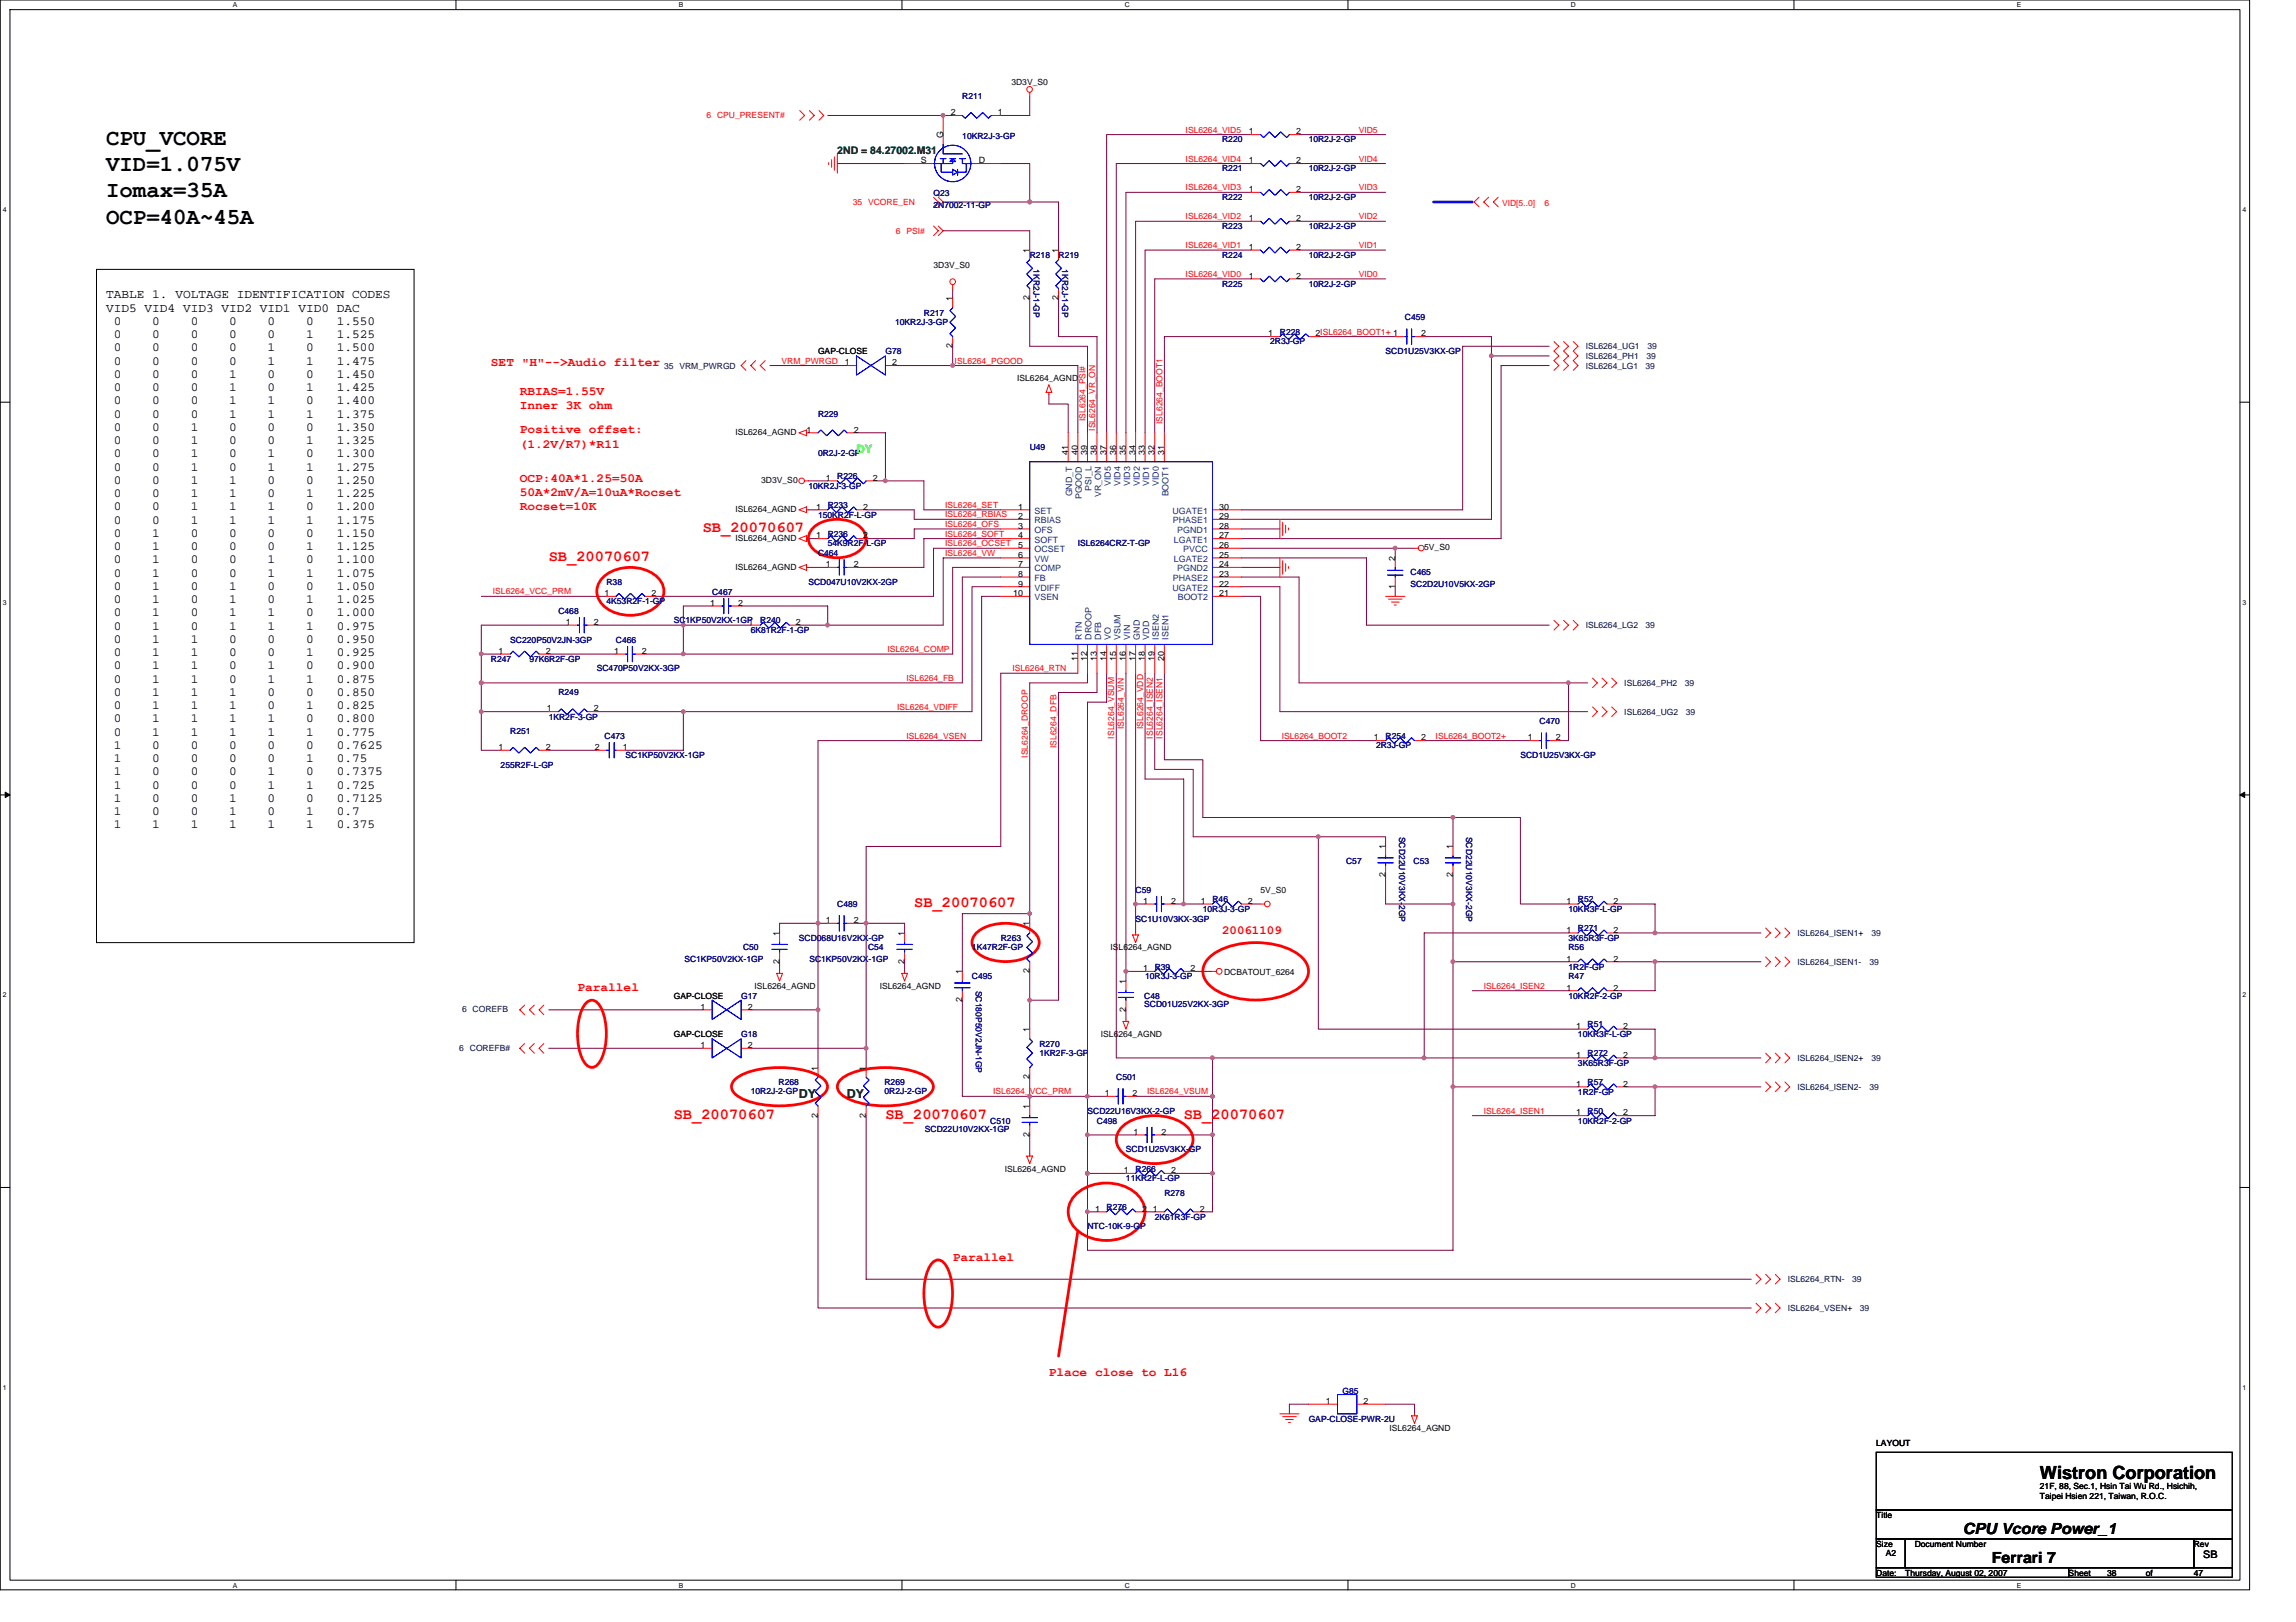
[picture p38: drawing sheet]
<svg xmlns="http://www.w3.org/2000/svg" width="297mm" height="210mm" viewBox="0 0 297 210" stroke-linecap="round" stroke-linejoin="round" font-family="sans-serif">
<defs><g id="words">
<g font-size="3">
<text x="13.7" y="18.7">CPU_VCORE</text>
<text x="13.7" y="22.1">VID=1.075V</text>
<text x="13.7" y="25.5">Iomax=35A</text>
<text x="13.7" y="28.9">OCP=40A~45A</text>
</g>
<text font-size="2.3" x="263.9" y="191.4">Wistron Corporation</text>
<g font-size="2" fill="#f00">
<text x="90.9" y="68.9">SB_20070607</text>
<text x="71" y="72.6">SB_20070607</text>
<text x="118.3" y="117.4">SB_20070607</text>
<text x="87.2" y="144.8">SB_20070607</text>
<text x="114.6" y="144.8">SB_20070607</text>
<text x="153.1" y="144.8">SB_20070607</text>
</g>
<g font-size="2">
<text x="253.9" y="198.5">CPU Vcore Power_1</text>
<text x="257.7" y="202.2">Ferrari 7</text>
</g>
<g font-size="1.6">
<text x="13.7" y="38.6">TABLE 1. VOLTAGE IDENTIFICATION CODES</text>
<text x="13.7" y="40.3">VID5 VID4 VID3 VID2 VID1 VID0 DAC</text>
<text x="14.7" y="42">0</text>
<text x="14.7" y="43.8">0</text>
<text x="14.7" y="45.5">0</text>
<text x="14.7" y="47.2">0</text>
<text x="19.7" y="42">0</text>
<text x="19.7" y="43.8">0</text>
<text x="19.7" y="45.5">0</text>
<text x="19.7" y="47.2">0</text>
<text x="24.7" y="42">0</text>
<text x="24.7" y="43.8">0</text>
<text x="24.7" y="45.5">0</text>
<text x="24.7" y="47.2">0</text>
<text x="29.6" y="42">0</text>
<text x="29.6" y="43.8">0</text>
<text x="29.6" y="45.5">0</text>
<text x="29.6" y="47.2">0</text>
<text x="34.6" y="42">0</text>
<text x="34.6" y="43.8">0</text>
<text x="34.6" y="45.5">1</text>
<text x="34.6" y="47.2">1</text>
<text x="39.6" y="42">0</text>
<text x="39.6" y="43.8">1</text>
<text x="39.6" y="45.5">0</text>
<text x="39.6" y="47.2">1</text>
<text x="43.6" y="42">1.550</text>
<text x="43.6" y="43.8">1.525</text>
<text x="43.6" y="45.5">1.500</text>
<text x="43.6" y="47.2">1.475</text>
<text x="14.7" y="48.9">0</text>
<text x="14.7" y="50.6">0</text>
<text x="14.7" y="52.3">0</text>
<text x="19.7" y="48.9">0</text>
<text x="19.7" y="50.6">0</text>
<text x="19.7" y="52.3">0</text>
<text x="24.7" y="48.9">0</text>
<text x="24.7" y="50.6">0</text>
<text x="24.7" y="52.3">0</text>
<text x="29.6" y="48.9">1</text>
<text x="29.6" y="50.6">1</text>
<text x="29.6" y="52.3">1</text>
<text x="34.6" y="48.9">0</text>
<text x="34.6" y="50.6">0</text>
<text x="34.6" y="52.3">1</text>
<text x="39.6" y="48.9">0</text>
<text x="39.6" y="50.6">1</text>
<text x="39.6" y="52.3">0</text>
<text x="43.6" y="48.9">1.450</text>
<text x="43.6" y="50.6">1.425</text>
<text x="43.6" y="52.3">1.400</text>
<text x="14.7" y="54">0</text>
<text x="14.7" y="55.8">0</text>
<text x="14.7" y="57.5">0</text>
<text x="14.7" y="59.2">0</text>
<text x="19.7" y="54">0</text>
<text x="19.7" y="55.8">0</text>
<text x="19.7" y="57.5">0</text>
<text x="19.7" y="59.2">0</text>
<text x="24.7" y="54">0</text>
<text x="24.7" y="55.8">1</text>
<text x="24.7" y="57.5">1</text>
<text x="24.7" y="59.2">1</text>
<text x="29.6" y="54">1</text>
<text x="29.6" y="55.8">0</text>
<text x="29.6" y="57.5">0</text>
<text x="29.6" y="59.2">0</text>
<text x="34.6" y="54">1</text>
<text x="34.6" y="55.8">0</text>
<text x="34.6" y="57.5">0</text>
<text x="34.6" y="59.2">1</text>
<text x="39.6" y="54">1</text>
<text x="39.6" y="55.8">0</text>
<text x="39.6" y="57.5">1</text>
<text x="39.6" y="59.2">0</text>
<text x="43.6" y="54">1.375</text>
<text x="43.6" y="55.8">1.350</text>
<text x="43.6" y="57.5">1.325</text>
<text x="43.6" y="59.2">1.300</text>
<text x="14.7" y="60.9">0</text>
<text x="14.7" y="62.6">0</text>
<text x="14.7" y="64.3">0</text>
<text x="19.7" y="60.9">0</text>
<text x="19.7" y="62.6">0</text>
<text x="19.7" y="64.3">0</text>
<text x="24.7" y="60.9">1</text>
<text x="24.7" y="62.6">1</text>
<text x="24.7" y="64.3">1</text>
<text x="29.6" y="60.9">0</text>
<text x="29.6" y="62.6">1</text>
<text x="29.6" y="64.3">1</text>
<text x="34.6" y="60.9">1</text>
<text x="34.6" y="62.6">0</text>
<text x="34.6" y="64.3">0</text>
<text x="39.6" y="60.9">1</text>
<text x="39.6" y="62.6">0</text>
<text x="39.6" y="64.3">1</text>
<text x="43.6" y="60.9">1.275</text>
<text x="43.6" y="62.6">1.250</text>
<text x="43.6" y="64.3">1.225</text>
<text x="14.7" y="66">0</text>
<text x="14.7" y="67.8">0</text>
<text x="14.7" y="69.5">0</text>
<text x="14.7" y="71.2">0</text>
<text x="19.7" y="66">0</text>
<text x="19.7" y="67.8">0</text>
<text x="19.7" y="69.5">1</text>
<text x="19.7" y="71.2">1</text>
<text x="24.7" y="66">1</text>
<text x="24.7" y="67.8">1</text>
<text x="24.7" y="69.5">0</text>
<text x="24.7" y="71.2">0</text>
<text x="29.6" y="66">1</text>
<text x="29.6" y="67.8">1</text>
<text x="29.6" y="69.5">0</text>
<text x="29.6" y="71.2">0</text>
<text x="34.6" y="66">1</text>
<text x="34.6" y="67.8">1</text>
<text x="34.6" y="69.5">0</text>
<text x="34.6" y="71.2">0</text>
<text x="39.6" y="66">0</text>
<text x="39.6" y="67.8">1</text>
<text x="39.6" y="69.5">0</text>
<text x="39.6" y="71.2">1</text>
<text x="43.6" y="66">1.200</text>
<text x="43.6" y="67.8">1.175</text>
<text x="43.6" y="69.5">1.150</text>
<text x="43.6" y="71.2">1.125</text>
<text x="14.7" y="72.9">0</text>
<text x="14.7" y="74.6">0</text>
<text x="14.7" y="76.3">0</text>
<text x="19.7" y="72.9">1</text>
<text x="19.7" y="74.6">1</text>
<text x="19.7" y="76.3">1</text>
<text x="24.7" y="72.9">0</text>
<text x="24.7" y="74.6">0</text>
<text x="24.7" y="76.3">0</text>
<text x="29.6" y="72.9">0</text>
<text x="29.6" y="74.6">0</text>
<text x="29.6" y="76.3">1</text>
<text x="34.6" y="72.9">1</text>
<text x="34.6" y="74.6">1</text>
<text x="34.6" y="76.3">0</text>
<text x="39.6" y="72.9">0</text>
<text x="39.6" y="74.6">1</text>
<text x="39.6" y="76.3">0</text>
<text x="43.6" y="72.9">1.100</text>
<text x="43.6" y="74.6">1.075</text>
<text x="43.6" y="76.3">1.050</text>
<text x="14.7" y="78">0</text>
<text x="14.7" y="79.8">0</text>
<text x="14.7" y="81.5">0</text>
<text x="14.7" y="83.2">0</text>
<text x="19.7" y="78">1</text>
<text x="19.7" y="79.8">1</text>
<text x="19.7" y="81.5">1</text>
<text x="19.7" y="83.2">1</text>
<text x="24.7" y="78">0</text>
<text x="24.7" y="79.8">0</text>
<text x="24.7" y="81.5">0</text>
<text x="24.7" y="83.2">1</text>
<text x="29.6" y="78">1</text>
<text x="29.6" y="79.8">1</text>
<text x="29.6" y="81.5">1</text>
<text x="29.6" y="83.2">0</text>
<text x="34.6" y="78">0</text>
<text x="34.6" y="79.8">1</text>
<text x="34.6" y="81.5">1</text>
<text x="34.6" y="83.2">0</text>
<text x="39.6" y="78">1</text>
<text x="39.6" y="79.8">0</text>
<text x="39.6" y="81.5">1</text>
<text x="39.6" y="83.2">0</text>
<text x="43.6" y="78">1.025</text>
<text x="43.6" y="79.8">1.000</text>
<text x="43.6" y="81.5">0.975</text>
<text x="43.6" y="83.2">0.950</text>
<text x="14.7" y="84.9">0</text>
<text x="14.7" y="86.6">0</text>
<text x="14.7" y="88.3">0</text>
<text x="19.7" y="84.9">1</text>
<text x="19.7" y="86.6">1</text>
<text x="19.7" y="88.3">1</text>
<text x="24.7" y="84.9">1</text>
<text x="24.7" y="86.6">1</text>
<text x="24.7" y="88.3">1</text>
<text x="29.6" y="84.9">0</text>
<text x="29.6" y="86.6">0</text>
<text x="29.6" y="88.3">0</text>
<text x="34.6" y="84.9">0</text>
<text x="34.6" y="86.6">1</text>
<text x="34.6" y="88.3">1</text>
<text x="39.6" y="84.9">1</text>
<text x="39.6" y="86.6">0</text>
<text x="39.6" y="88.3">1</text>
<text x="43.6" y="84.9">0.925</text>
<text x="43.6" y="86.6">0.900</text>
<text x="43.6" y="88.3">0.875</text>
<text x="14.7" y="90">0</text>
<text x="14.7" y="91.8">0</text>
<text x="14.7" y="93.5">0</text>
<text x="14.7" y="95.2">0</text>
<text x="19.7" y="90">1</text>
<text x="19.7" y="91.8">1</text>
<text x="19.7" y="93.5">1</text>
<text x="19.7" y="95.2">1</text>
<text x="24.7" y="90">1</text>
<text x="24.7" y="91.8">1</text>
<text x="24.7" y="93.5">1</text>
<text x="24.7" y="95.2">1</text>
<text x="29.6" y="90">1</text>
<text x="29.6" y="91.8">1</text>
<text x="29.6" y="93.5">1</text>
<text x="29.6" y="95.2">1</text>
<text x="34.6" y="90">0</text>
<text x="34.6" y="91.8">0</text>
<text x="34.6" y="93.5">1</text>
<text x="34.6" y="95.2">1</text>
<text x="39.6" y="90">0</text>
<text x="39.6" y="91.8">1</text>
<text x="39.6" y="93.5">0</text>
<text x="39.6" y="95.2">1</text>
<text x="43.6" y="90">0.850</text>
<text x="43.6" y="91.8">0.825</text>
<text x="43.6" y="93.5">0.800</text>
<text x="43.6" y="95.2">0.775</text>
<text x="14.7" y="96.9">1</text>
<text x="14.7" y="98.6">1</text>
<text x="14.7" y="100.3">1</text>
<text x="19.7" y="96.9">0</text>
<text x="19.7" y="98.6">0</text>
<text x="19.7" y="100.3">0</text>
<text x="24.7" y="96.9">0</text>
<text x="24.7" y="98.6">0</text>
<text x="24.7" y="100.3">0</text>
<text x="29.6" y="96.9">0</text>
<text x="29.6" y="98.6">0</text>
<text x="29.6" y="100.3">0</text>
<text x="34.6" y="96.9">0</text>
<text x="34.6" y="98.6">0</text>
<text x="34.6" y="100.3">1</text>
<text x="39.6" y="96.9">0</text>
<text x="39.6" y="98.6">1</text>
<text x="39.6" y="100.3">0</text>
<text x="43.6" y="96.9">0.7625</text>
<text x="43.6" y="98.6">0.75</text>
<text x="43.6" y="100.3">0.7375</text>
<text x="14.7" y="102">1</text>
<text x="14.7" y="103.8">1</text>
<text x="14.7" y="105.5">1</text>
<text x="14.7" y="107.2">1</text>
<text x="19.7" y="102">0</text>
<text x="19.7" y="103.8">0</text>
<text x="19.7" y="105.5">0</text>
<text x="19.7" y="107.2">1</text>
<text x="24.7" y="102">0</text>
<text x="24.7" y="103.8">0</text>
<text x="24.7" y="105.5">0</text>
<text x="24.7" y="107.2">1</text>
<text x="29.6" y="102">0</text>
<text x="29.6" y="103.8">1</text>
<text x="29.6" y="105.5">1</text>
<text x="29.6" y="107.2">1</text>
<text x="34.6" y="102">1</text>
<text x="34.6" y="103.8">0</text>
<text x="34.6" y="105.5">0</text>
<text x="34.6" y="107.2">1</text>
<text x="39.6" y="102">1</text>
<text x="39.6" y="103.8">0</text>
<text x="39.6" y="105.5">1</text>
<text x="39.6" y="107.2">1</text>
<text x="43.6" y="102">0.725</text>
<text x="43.6" y="103.8">0.7125</text>
<text x="43.6" y="105.5">0.7</text>
<text x="43.6" y="107.2">0.375</text>
</g>
<g font-size="1.6" fill="#f00">
<text x="63.5" y="47.4">SET &quot;H&quot;--&gt;Audio filter</text>
<text x="67.2" y="51.1">RBIAS=1.55V</text>
<text x="67.2" y="52.9">Inner 3K ohm</text>
<text x="67.2" y="56.1">Positive offset:</text>
<text x="67.2" y="57.9">(1.2V/R7)*R11</text>
<text x="67.2" y="62.3">OCP:40A*1.25=50A</text>
<text x="67.2" y="64.1">50A*2mV/A=10uA*Rocset</text>
<text x="67.2" y="66">Rocset=10K</text>
<text x="158.1" y="120.8">20061109</text>
<text x="74.7" y="128.3">Parallel</text>
<text x="123.3" y="163.1">Parallel</text>
<text x="135.7" y="178.1">Place close to L16</text>
</g>
<g font-size="1.6" fill="#008000">
<text x="103.4" y="142.1">DY</text>
<text x="109.6" y="142.1">DY</text>
</g>
<text font-size="1.5" fill="#0f0" x="110.8" y="58.6">DY</text>
<text font-size="1.4" fill="#008000" x="108.3" y="19.9">2ND = 84.27002.M31</text>
<text font-size="1.4" x="285" y="201.6">SB</text>
<g font-size="1.1">
<text x="130.8" y="11">3D3V_S0</text>
<text x="122" y="17.8" transform="rotate(-90 122 17.8)">G</text>
<text x="123" y="14.9">2</text>
<text x="129.1" y="14.9">1</text>
<text x="161.6" y="17.4">1</text>
<text x="167.7" y="17.4">2</text>
<text x="119.1" y="21.1">S</text>
<text x="126.6" y="21.1">D</text>
<text x="161.6" y="21.1">1</text>
<text x="167.7" y="21.1">2</text>
<text x="161.6" y="28.6">1</text>
<text x="161.6" y="24.9">1</text>
<text x="167.7" y="28.6">2</text>
<text x="167.7" y="24.9">2</text>
<text x="120.8" y="34.6">3D3V_S0</text>
<text x="133.2" y="32.7" transform="rotate(-90 133.2 32.7)">1</text>
<text x="136.9" y="32.7" transform="rotate(-90 136.9 32.7)">1</text>
<text x="161.6" y="32.3">1</text>
<text x="167.7" y="32.3">2</text>
<text x="123.2" y="39" transform="rotate(-90 123.2 39)">1</text>
<text x="133.2" y="38.8" transform="rotate(-90 133.2 38.8)">2</text>
<text x="136.9" y="38.8" transform="rotate(-90 136.9 38.8)">2</text>
<text x="161.6" y="36.1">1</text>
<text x="167.7" y="36.1">2</text>
<text x="105.8" y="45.8">GAP-CLOSE</text>
<text x="109.3" y="47.3">1</text>
<text x="115.4" y="47.3">2</text>
<text x="123.2" y="45.1" transform="rotate(-90 123.2 45.1)">2</text>
<text x="164.1" y="43.5">1</text>
<text x="170.2" y="43.5">2ISL6264_BOOT1+ 1</text>
<text x="183.9" y="43.5">2</text>
<text x="131.6" y="49.3">ISL6264_AGND</text>
<text x="95.1" y="56.3">ISL6264_AGND</text>
<text x="104.3" y="56">1</text>
<text x="110.4" y="56">2</text>
<text x="138.2" y="58.9" transform="rotate(-90 138.2 58.9)">41</text>
<text x="139.4" y="58.9" transform="rotate(-90 139.4 58.9)">40</text>
<text x="140.7" y="58.9" transform="rotate(-90 140.7 58.9)">39</text>
<text x="141.9" y="58.9" transform="rotate(-90 141.9 58.9)">38</text>
<text x="143.1" y="58.9" transform="rotate(-90 143.1 58.9)">37</text>
<text x="144.4" y="58.9" transform="rotate(-90 144.4 58.9)">36</text>
<text x="145.6" y="58.9" transform="rotate(-90 145.6 58.9)">35</text>
<text x="146.9" y="58.9" transform="rotate(-90 146.9 58.9)">34</text>
<text x="148.1" y="58.9" transform="rotate(-90 148.1 58.9)">33</text>
<text x="149.4" y="58.9" transform="rotate(-90 149.4 58.9)">32</text>
<text x="150.6" y="58.9" transform="rotate(-90 150.6 58.9)">31</text>
<text x="98.5" y="62.5">3D3V_S0</text>
<text x="105.6" y="66">1</text>
<text x="106.8" y="62.2">1</text>
<text x="111.7" y="66">2</text>
<text x="112.9" y="62.2">2</text>
<text x="131.7" y="66">1</text>
<text x="157.7" y="66">30</text>
<text x="95.1" y="66.2">ISL6264_AGND</text>
<text x="95.1" y="70">ISL6264_AGND</text>
<text x="105.6" y="69.7">1</text>
<text x="111.7" y="69.7">2</text>
<text x="131.7" y="67.2">2</text>
<text x="131.7" y="68.4">3</text>
<text x="131.7" y="69.7">4</text>
<text x="131.7" y="70.9">5</text>
<text x="157.7" y="69.7">27</text>
<text x="157.7" y="68.4">28</text>
<text x="157.7" y="70.9">26</text>
<text x="157.7" y="67.2">29</text>
<text x="184.3" y="71.2">5V_S0</text>
<text x="78.2" y="77.2">1</text>
<text x="84.3" y="77.2">2</text>
<text x="95.1" y="73.7">ISL6264_AGND</text>
<text x="106.8" y="73.4">1</text>
<text x="110.4" y="73.4">2</text>
<text x="131.1" y="77.2">10</text>
<text x="131.7" y="72.2">6</text>
<text x="131.7" y="73.4">7</text>
<text x="131.7" y="74.7">8</text>
<text x="131.7" y="75.9">9</text>
<text x="157.7" y="75.9">22</text>
<text x="157.7" y="72.2">25</text>
<text x="157.7" y="77.2">21</text>
<text x="157.7" y="73.4">24</text>
<text x="157.7" y="74.7">23</text>
<text x="180.5" y="76.2" transform="rotate(-90 180.5 76.2)">1</text>
<text x="180.5" y="72.6" transform="rotate(-90 180.5 72.6)">2</text>
<text x="73.2" y="80.9">1</text>
<text x="76.8" y="80.9">2</text>
<text x="91.9" y="78.4">1</text>
<text x="95.5" y="78.4">2</text>
<text x="96.9" y="80.9">1</text>
<text x="103" y="80.9">2</text>
<text x="64.5" y="84.6">1</text>
<text x="70.6" y="84.6">2</text>
<text x="79.4" y="84.6">1</text>
<text x="83.1" y="84.6">2</text>
<text x="139.4" y="85.5" transform="rotate(-90 139.4 85.5)">11</text>
<text x="140.7" y="85.5" transform="rotate(-90 140.7 85.5)">12</text>
<text x="141.9" y="85.5" transform="rotate(-90 141.9 85.5)">13</text>
<text x="143.1" y="85.5" transform="rotate(-90 143.1 85.5)">14</text>
<text x="144.4" y="85.5" transform="rotate(-90 144.4 85.5)">15</text>
<text x="145.6" y="85.5" transform="rotate(-90 145.6 85.5)">16</text>
<text x="146.9" y="85.5" transform="rotate(-90 146.9 85.5)">17</text>
<text x="148.1" y="85.5" transform="rotate(-90 148.1 85.5)">18</text>
<text x="149.4" y="85.5" transform="rotate(-90 149.4 85.5)">19</text>
<text x="150.6" y="85.5" transform="rotate(-90 150.6 85.5)">20</text>
<text x="70.7" y="92.1">1</text>
<text x="76.8" y="92.1">2</text>
<text x="177.8" y="95.8">1</text>
<text x="183.9" y="95.8">2</text>
<text x="197.7" y="95.8">1</text>
<text x="201.3" y="95.8">2</text>
<text x="64.5" y="97.1">1</text>
<text x="70.6" y="97.1">2</text>
<text x="77" y="97.1">2</text>
<text x="80.6" y="97.1">1</text>
<text x="179.2" y="113.5" transform="rotate(-90 179.2 113.5)">2</text>
<text x="179.2" y="109.9" transform="rotate(-90 179.2 109.9)">1</text>
<text x="188" y="113.5" transform="rotate(-90 188 113.5)">2</text>
<text x="188" y="109.9" transform="rotate(-90 188 109.9)">1</text>
<text x="106.8" y="119.5">1</text>
<text x="110.4" y="119.5">2</text>
<text x="133.2" y="119.9" transform="rotate(-90 133.2 119.9)">1</text>
<text x="147.9" y="117">1</text>
<text x="151.5" y="117">2</text>
<text x="155.4" y="117">1</text>
<text x="161.5" y="117">2</text>
<text x="163.1" y="115.5">5V_S0</text>
<text x="202.6" y="117">1</text>
<text x="208.8" y="117">2</text>
<text x="100.8" y="124.7" transform="rotate(-90 100.8 124.7)">2</text>
<text x="100.8" y="121.1" transform="rotate(-90 100.8 121.1)">1</text>
<text x="117" y="124.7" transform="rotate(-90 117 124.7)">2</text>
<text x="117" y="121.1" transform="rotate(-90 117 121.1)">1</text>
<text x="133.2" y="126" transform="rotate(-90 133.2 126)">2</text>
<text x="143.7" y="123">ISL6264_AGND</text>
<text x="147.9" y="125.7">1</text>
<text x="154" y="125.7">2</text>
<text x="202.6" y="120.7">1</text>
<text x="202.6" y="124.4">1</text>
<text x="208.8" y="120.7">2</text>
<text x="208.8" y="124.4">2</text>
<text x="87.2" y="129.2">GAP-CLOSE</text>
<text x="90.6" y="130.7">1</text>
<text x="96.7" y="130.7">2</text>
<text x="97.6" y="128">ISL6264_AGND</text>
<text x="113.8" y="128">ISL6264_AGND</text>
<text x="124.5" y="129.7" transform="rotate(-90 124.5 129.7)">2</text>
<text x="124.5" y="126.1" transform="rotate(-90 124.5 126.1)">1</text>
<text x="145.6" y="130.9" transform="rotate(-90 145.6 130.9)">2</text>
<text x="145.6" y="127.3" transform="rotate(-90 145.6 127.3)">1</text>
<text x="158.4" y="126.1">DCBATOUT_6264</text>
<text x="202.6" y="128.2">1</text>
<text x="208.8" y="128.2">2</text>
<text x="87.2" y="134.2">GAP-CLOSE</text>
<text x="90.6" y="135.6">1</text>
<text x="96.7" y="135.6">2</text>
<text x="133.2" y="133.6" transform="rotate(-90 133.2 133.6)">1</text>
<text x="142.4" y="134.2">ISL6264_AGND</text>
<text x="203.9" y="133.2">1</text>
<text x="203.9" y="136.9">1</text>
<text x="210" y="133.2">2</text>
<text x="210" y="136.9">2</text>
<text x="105.8" y="138.5" transform="rotate(-90 105.8 138.5)">1</text>
<text x="112" y="138.5" transform="rotate(-90 112 138.5)">1</text>
<text x="133.2" y="143.5" transform="rotate(-90 133.2 143.5)">1</text>
<text x="133.2" y="139.7" transform="rotate(-90 133.2 139.7)">2</text>
<text x="142.9" y="141.9">1</text>
<text x="146.5" y="141.9">2</text>
<text x="203.9" y="140.6">1</text>
<text x="210" y="140.6">2</text>
<text x="105.8" y="144.6" transform="rotate(-90 105.8 144.6)">2</text>
<text x="112" y="144.6" transform="rotate(-90 112 144.6)">2</text>
<text x="133.2" y="147.1" transform="rotate(-90 133.2 147.1)">2</text>
<text x="146.6" y="146.9">1</text>
<text x="150.3" y="146.9">2</text>
<text x="203.9" y="144.4">1</text>
<text x="210" y="144.4">2</text>
<text x="130" y="151.6">ISL6264_AGND</text>
<text x="145.4" y="151.8">1</text>
<text x="151.5" y="151.8">2</text>
<text x="141.7" y="156.8">1</text>
<text x="147.8" y="156.8">2</text>
<text x="149.1" y="156.8">1</text>
<text x="155.2" y="156.8">2</text>
<text x="171.5" y="181.7">1</text>
<text x="176.4" y="181.7">2</text>
<text x="179.8" y="185.2">ISL6264_AGND</text>
<text x="242.7" y="187.1">LAYOUT</text>
<text x="242.7" y="196.4">Title</text>
<text x="263.9" y="192.7">21F, 88, Sec.1, Hsin Tai Wu Rd., Hsichih,</text>
<text x="263.9" y="194">Taipei Hsien 221, Taiwan, R.O.C.</text>
<text x="242.7" y="200.2">Size</text>
<text x="242.7" y="203.9">Date:</text>
<text x="244" y="201.4">A2</text>
<text x="246.5" y="203.9">Thursday, August 02, 2007</text>
<text x="247.7" y="200.2">Document Number</text>
<text x="267.6" y="203.9">Sheet</text>
<text x="272.6" y="203.9">38</text>
<text x="277.6" y="203.9">of</text>
<text x="283.8" y="200.2">Rev</text>
<text x="283.8" y="203.9">47</text>
</g>
<g font-size="1.1" fill="#f00">
<text x="91.4" y="15.2">6 CPU_PRESENT#</text>
<text x="153.4" y="17.2">ISL6264_VID5</text>
<text x="175.8" y="17.2">VID5</text>
<text x="153.4" y="20.9">ISL6264_VID4</text>
<text x="175.8" y="20.9">VID4</text>
<text x="110.3" y="26.5">35 VCORE_EN</text>
<text x="153.4" y="24.6">ISL6264_VID3</text>
<text x="153.4" y="28.4">ISL6264_VID2</text>
<text x="175.8" y="24.6">VID3</text>
<text x="175.8" y="28.4">VID2</text>
<text x="194.3" y="26.6">VID[5..0]</text>
<text x="199.8" y="26.6">6</text>
<text x="115.9" y="30.3">6 PSI#</text>
<text x="153.4" y="32.1">ISL6264_VID1</text>
<text x="153.4" y="35.8">ISL6264_VID0</text>
<text x="175.8" y="32.1">VID1</text>
<text x="175.8" y="35.8">VID0</text>
<text x="101.1" y="47.1">VRM_PWRGD</text>
<text x="123.5" y="47.1">ISL6264_PGOOD</text>
<text x="140.4" y="54.5" transform="rotate(-90 140.4 54.5)">ISL6264_PSI#</text>
<text x="141.7" y="55.8" transform="rotate(-90 141.7 55.8)">ISL6264_VR_ON</text>
<text x="150.4" y="54.9" transform="rotate(-90 150.4 54.9)">ISL6264_BOOT1</text>
<text x="122.3" y="65.7">ISL6264_SET</text>
<text x="122.3" y="70.7">ISL6264_OCSET</text>
<text x="122.3" y="71.9">ISL6264_VW</text>
<text x="122.3" y="67">ISL6264_RBIAS</text>
<text x="122.3" y="68.2">ISL6264_OFS</text>
<text x="122.3" y="69.4">ISL6264_SOFT</text>
<text x="63.8" y="76.9">ISL6264_VCC_PRM</text>
<text x="114.8" y="84.4">ISL6264_COMP</text>
<text x="117.3" y="88.1">ISL6264_FB</text>
<text x="131" y="86.9">ISL6264_RTN</text>
<text x="116.1" y="91.8">ISL6264_VDIFF</text>
<text x="117.3" y="95.6">ISL6264_VSEN</text>
<text x="144.2" y="95.6" transform="rotate(-90 144.2 95.6)">ISL6264_VSUM</text>
<text x="145.4" y="94.3" transform="rotate(-90 145.4 94.3)">ISL6264_VIN</text>
<text x="147.9" y="94.3" transform="rotate(-90 147.9 94.3)">ISL6264_VDD</text>
<text x="149.1" y="95.6" transform="rotate(-90 149.1 95.6)">ISL6264_ISEN2</text>
<text x="150.4" y="95.6" transform="rotate(-90 150.4 95.6)">ISL6264_ISEN1</text>
<text x="165.8" y="95.6">ISL6264_BOOT2</text>
<text x="185.7" y="95.6">ISL6264_BOOT2+</text>
<text x="133" y="98.1" transform="rotate(-90 133 98.1)">ISL6264_DROOP</text>
<text x="136.7" y="96.8" transform="rotate(-90 136.7 96.8)">ISL6264_DFB</text>
<text x="192" y="128">ISL6264_ISEN2</text>
<text x="128.5" y="141.6">ISL6264_VCC_PRM</text>
<text x="148.4" y="141.6">ISL6264_VSUM</text>
<text x="192" y="144.1">ISL6264_ISEN1</text>
</g>
<g font-size="1.1" fill="#000080">
<text x="124.5" y="12.8">R211</text>
<text x="124.5" y="17.9">10KR2J-3-GP</text>
<text x="158.1" y="22.2">R221</text>
<text x="158.1" y="18.4">R220</text>
<text x="169.3" y="22.2">10R2J-2-GP</text>
<text x="169.3" y="18.4">10R2J-2-GP</text>
<text x="120.8" y="25.4">Q23</text>
<text x="120.8" y="26.9">2N7002-11-GP</text>
<text x="158.1" y="29.7">R223</text>
<text x="158.1" y="25.9">R222</text>
<text x="169.3" y="29.7">10R2J-2-GP</text>
<text x="169.3" y="25.9">10R2J-2-GP</text>
<text x="133.2" y="33.4">R218</text>
<text x="133.7" y="34.9" transform="rotate(90 133.7 34.9)">1KR2J-1-GP</text>
<text x="136.9" y="33.4">R219</text>
<text x="137.4" y="34.9" transform="rotate(90 137.4 34.9)">1KR2J-1-GP</text>
<text x="158.1" y="33.4">R224</text>
<text x="169.3" y="33.4">10R2J-2-GP</text>
<text x="119.5" y="40.9">R217</text>
<text x="158.1" y="37.1">R225</text>
<text x="169.3" y="37.1">10R2J-2-GP</text>
<text x="181.8" y="41.5">C459</text>
<text x="114.6" y="45.8">G78</text>
<text x="115.8" y="42.1">10KR2J-3-GP</text>
<text x="164.3" y="44.6">2R3J-GP</text>
<text x="165.6" y="43.3">R228</text>
<text x="179.3" y="45.8">SCD1U25V3KX-GP</text>
<text x="105.8" y="53.9">R229</text>
<text x="105.8" y="59">0R2J-2-GP</text>
<text x="133.2" y="58.3">U49</text>
<text x="104.6" y="63.2">10KR2J-3-GP</text>
<text x="107.1" y="65.7">R233</text>
<text x="108.3" y="62">R226</text>
<text x="105.8" y="72">C464</text>
<text x="105.8" y="67">150KR2F-L-GP</text>
<text x="107.1" y="69.5">R236</text>
<text x="107.1" y="70.7">54K9R2F-L-GP</text>
<text x="139.4" y="70.7">ISL6264CRZ-T-GP</text>
<text x="78.5" y="75.7">R38</text>
<text x="92.1" y="76.9">C467</text>
<text x="104.6" y="75.7">SCD047U10V2KX-2GP</text>
<text x="182.5" y="74.4">C465</text>
<text x="182.5" y="75.9">SC2D2U10V5KX-2GP</text>
<text x="66" y="83.2">SC220P50V2JN-3GP</text>
<text x="72.2" y="79.4">C468</text>
<text x="78.5" y="78.2">4K53R2F-1-GP</text>
<text x="79.7" y="83.2">C466</text>
<text x="87.2" y="80.7">SC1KP50V2KX-1GP</text>
<text x="97.1" y="81.9">6K81R2F-1-GP</text>
<text x="98.4" y="80.7">R240</text>
<text x="63.5" y="85.7">R247</text>
<text x="68.5" y="85.7">97K6R2F-GP</text>
<text x="77.2" y="86.9">SC470P50V2KX-3GP</text>
<text x="66" y="95">R251</text>
<text x="71" y="93.1">1KR2F-3-GP</text>
<text x="72.2" y="90">R249</text>
<text x="78.2" y="95.6">C473</text>
<text x="179.3" y="95.6">R254</text>
<text x="199.2" y="93.7">C470</text>
<text x="64.8" y="99.3">255R2F-L-GP</text>
<text x="80.9" y="98.1">SC1KP50V2KX-1GP</text>
<text x="178" y="96.9">2R3J-GP</text>
<text x="196.7" y="98.1">SCD1U25V3KX-GP</text>
<text x="174.2" y="111.8">C57</text>
<text x="181" y="108.3" transform="rotate(90 181 108.3)">SCD22U10V3KX-2GP</text>
<text x="182.9" y="111.8">C53</text>
<text x="189.7" y="108.3" transform="rotate(90 189.7 108.3)">SCD22U10V3KX-2GP</text>
<text x="108.3" y="117.4">C489</text>
<text x="146.9" y="115.5">C59</text>
<text x="146.9" y="119.3">SC1U10V3KX-3GP</text>
<text x="155.6" y="118">10R3J-3-GP</text>
<text x="156.9" y="116.8">R46</text>
<text x="202.9" y="118">10KR3F-L-GP</text>
<text x="204.1" y="116.8">R52</text>
<text x="88.5" y="124.5">SC1KP50V2KX-1GP</text>
<text x="96.1" y="123">C50</text>
<text x="103.4" y="121.8">SCD068U16V2KX-GP</text>
<text x="104.7" y="124.5">SC1KP50V2KX-1GP</text>
<text x="112.3" y="123">C54</text>
<text x="125.7" y="123">1K47R2F-GP</text>
<text x="129.5" y="121.8">R263</text>
<text x="149.4" y="125.5">R39</text>
<text x="202.9" y="123">R56</text>
<text x="202.9" y="125.5">1R2F-GP</text>
<text x="202.9" y="121.8">3K65R3F-GP</text>
<text x="204.1" y="120.5">R271</text>
<text x="95.9" y="129.2">G17</text>
<text x="125.7" y="126.7">C495</text>
<text x="126.2" y="128.2" transform="rotate(90 126.2 128.2)">SC180P50V2JN-1GP</text>
<text x="148" y="129.2">C48</text>
<text x="148" y="130.3">SCD01U25V2KX-3GP</text>
<text x="148.1" y="126.7">10R3J-3-GP</text>
<text x="202.9" y="126.7">R47</text>
<text x="202.9" y="129.2">10KR2F-2-GP</text>
<text x="95.9" y="134.2">G18</text>
<text x="134.5" y="135.4">R270</text>
<text x="134.5" y="136.7">1KR2F-3-GP</text>
<text x="204.1" y="134.2">10KR3F-L-GP</text>
<text x="204.1" y="137.9">3K65R3F-GP</text>
<text x="205.4" y="132.9">R51</text>
<text x="205.4" y="136.7">R272</text>
<text x="97.1" y="141.5">10R2J-2-GP</text>
<text x="100.7" y="140.4">R268</text>
<text x="114.4" y="140.4">R269</text>
<text x="114.4" y="141.5">0R2J-2-GP</text>
<text x="144.4" y="139.8">C501</text>
<text x="204.1" y="141.7">1R2F-GP</text>
<text x="205.4" y="140.4">R57</text>
<text x="119.7" y="146.5">SCD22U10V2KX-1GP</text>
<text x="128.1" y="145.4">C510</text>
<text x="140.7" y="144.1">SCD22U16V3KX-2-GP</text>
<text x="141.9" y="145.4">C498</text>
<text x="145.7" y="149.1">SCD1U25V3KX-GP</text>
<text x="204.1" y="145.4">10KR2F-2-GP</text>
<text x="205.4" y="144.1">R50</text>
<text x="145.7" y="152.9">11KR2F-L-GP</text>
<text x="146.9" y="151.6">R266</text>
<text x="150.6" y="154.7">R278</text>
<text x="140.7" y="159.1">NTC-10K-9-GP</text>
<text x="143.2" y="156.6">R276</text>
<text x="149.4" y="157.8">2K61R3F-GP</text>
<text x="169.3" y="184">GAP-CLOSE-PWR-2U</text>
<text x="173.7" y="180.4">G85</text>
</g>
<g font-size="1.1" fill="#000040">
<text x="85.9" y="47.7">35 VRM_PWRGD</text>
<text x="205.1" y="47.7">ISL6264_LG1</text>
<text x="205.1" y="46.4">ISL6264_PH1</text>
<text x="205.1" y="45.2">ISL6264_UG1</text>
<text x="212.9" y="47.7">39</text>
<text x="213" y="46.4">39</text>
<text x="213.1" y="45.2">39</text>
<text x="205.1" y="81.3">ISL6264_LG2</text>
<text x="212.9" y="81.3">39</text>
<text x="210.1" y="88.8">ISL6264_PH2</text>
<text x="218" y="88.8">39</text>
<text x="210.1" y="92.5">ISL6264_UG2</text>
<text x="218.1" y="92.5">39</text>
<text x="232.5" y="124.9">ISL6264_ISEN1-</text>
<text x="232.5" y="121.1">ISL6264_ISEN1+</text>
<text x="241.9" y="124.9">39</text>
<text x="242.1" y="121.1">39</text>
<text x="59.8" y="131">6 COREFB</text>
<text x="59.4" y="136.1">6 COREFB#</text>
<text x="232.5" y="137.3">ISL6264_ISEN2+</text>
<text x="242.1" y="137.3">39</text>
<text x="232.5" y="141">ISL6264_ISEN2-</text>
<text x="241.9" y="141">39</text>
<text x="231.3" y="165.9">ISL6264_RTN-</text>
<text x="239.6" y="165.9">39</text>
<text x="231.3" y="169.7">ISL6264_VSEN+</text>
<text x="240.6" y="169.7">39</text>
</g>
<g font-size="1.1" fill="#004080">
<text x="138.7" y="64.2" transform="rotate(-90 138.7 64.2)">GND_T</text>
<text x="140" y="64.6" transform="rotate(-90 140 64.6)">PGOOD</text>
<text x="141.2" y="63.5" transform="rotate(-90 141.2 63.5)">PSI_L</text>
<text x="142.4" y="64.3" transform="rotate(-90 142.4 64.3)">VR_ON</text>
<text x="143.7" y="62.9" transform="rotate(-90 143.7 62.9)">VID5</text>
<text x="144.9" y="62.9" transform="rotate(-90 144.9 62.9)">VID4</text>
<text x="146.2" y="62.9" transform="rotate(-90 146.2 62.9)">VID3</text>
<text x="147.4" y="62.9" transform="rotate(-90 147.4 62.9)">VID2</text>
<text x="148.7" y="62.9" transform="rotate(-90 148.7 62.9)">VID1</text>
<text x="149.9" y="62.9" transform="rotate(-90 149.9 62.9)">VID0</text>
<text x="151.2" y="64.2" transform="rotate(-90 151.2 64.2)">BOOT1</text>
<text x="133.8" y="66.5">SET</text>
<text x="133.8" y="67.7">RBIAS</text>
<text x="133.8" y="69">OFS</text>
<text x="133.8" y="70.2">SOFT</text>
<text x="133.8" y="71.5">OCSET</text>
<text x="151.7" y="66.5">UGATE1</text>
<text x="151.7" y="67.7">PHASE1</text>
<text x="151.9" y="70.2">LGATE1</text>
<text x="152.3" y="69">PGND1</text>
<text x="153.1" y="71.5">PVCC</text>
<text x="133.8" y="72.7">VW</text>
<text x="133.8" y="73.9">COMP</text>
<text x="133.8" y="75.2">FB</text>
<text x="133.8" y="76.4">VDIFF</text>
<text x="133.8" y="77.7">VSEN</text>
<text x="151.7" y="76.4">UGATE2</text>
<text x="151.7" y="75.2">PHASE2</text>
<text x="151.9" y="72.7">LGATE2</text>
<text x="152.3" y="73.9">PGND2</text>
<text x="152.4" y="77.7">BOOT2</text>
<text x="140" y="82.8" transform="rotate(-90 140 82.8)">RTN</text>
<text x="141.2" y="82.8" transform="rotate(-90 141.2 82.8)">DROOP</text>
<text x="142.4" y="82.8" transform="rotate(-90 142.4 82.8)">DFB</text>
<text x="143.7" y="82.8" transform="rotate(-90 143.7 82.8)">VO</text>
<text x="144.9" y="82.8" transform="rotate(-90 144.9 82.8)">VSUM</text>
<text x="146.2" y="82.8" transform="rotate(-90 146.2 82.8)">VIN</text>
<text x="147.4" y="82.8" transform="rotate(-90 147.4 82.8)">GND</text>
<text x="148.7" y="82.8" transform="rotate(-90 148.7 82.8)">VDD</text>
<text x="149.9" y="82.8" transform="rotate(-90 149.9 82.8)">ISEN2</text>
<text x="151.2" y="82.8" transform="rotate(-90 151.2 82.8)">ISEN1</text>
</g>
<g font-size=".9">
<text x="30.1" y="1">A</text>
<text x="87.8" y="1">B</text>
<text x="145.5" y="1">C</text>
<text x="203.2" y="1">D</text>
<text x="260.9" y="1">E</text>
<text x=".4" y="27.5">4</text>
<text x="290.1" y="27.5">4</text>
<text x=".4" y="78.3">3</text>
<text x="290.1" y="78.3">3</text>
<text x=".4" y="129.1">2</text>
<text x="290.1" y="129.1">2</text>
<text x=".4" y="179.9">1</text>
<text x="290.1" y="179.9">1</text>
<text x="30.1" y="205.4">A</text>
<text x="87.8" y="205.4">B</text>
<text x="145.5" y="205.4">C</text>
<text x="203.2" y="205.4">D</text>
<text x="260.9" y="205.4">E</text>
</g>
</g></defs>
<path d="M0 0h291v205.7h-291zM1.3 1.2h288.5v203.3h-288.5z" fill="none" stroke="#000" stroke-width=".13"/>
<g fill="#fff">
<path d="M30.1 .1h.6v1h-.6z"/>
<path d="M30.1 204.6h.6v1h-.6z"/>
</g>
<path d="M59 0v1.2M59 204.5v1.2" fill="none" stroke="#000" stroke-width=".13"/>
<g fill="#fff">
<path d="M87.8 .1h.6v1h-.6z"/>
<path d="M87.8 204.6h.6v1h-.6z"/>
</g>
<path d="M116.7 0v1.2M116.7 204.5v1.2" fill="none" stroke="#000" stroke-width=".13"/>
<g fill="#fff">
<path d="M145.5 .1h.7v1h-.7z"/>
<path d="M145.5 204.6h.7v1h-.7z"/>
</g>
<path d="M174.4 0v1.2M174.4 204.5v1.2" fill="none" stroke="#000" stroke-width=".13"/>
<g fill="#fff">
<path d="M203.2 .1h.7v1h-.7z"/>
<path d="M203.2 204.6h.7v1h-.7z"/>
</g>
<path d="M232.1 0v1.2M232.1 204.5v1.2" fill="none" stroke="#000" stroke-width=".13"/>
<g fill="#fff">
<path d="M260.9 .1h.6v1h-.6z"/>
<path d="M260.9 204.6h.6v1h-.6z"/>
<path d="M.4 26.6h.4v1h-.4z"/>
<path d="M290.1 26.6h.5v1h-.5z"/>
<path d="M.4 77.4h.4v1h-.4z"/>
<path d="M290.1 77.4h.5v1h-.5z"/>
</g>
<path d="M0 52h1.3M289.8 52h1.2" fill="none" stroke="#000" stroke-width=".13"/>
<g fill="#fff">
<path d="M.4 128.3h.4v1h-.4z"/>
<path d="M290.1 128.3h.5v1h-.5z"/>
</g>
<path d="M0 102.9h1.3M289.8 102.9h1.2" fill="none" stroke="#000" stroke-width=".13"/>
<path d="M.7 102.5l.6 .4-.6 .3zM289.8 102.9l.6-.4v.7z" fill="#000" stroke="#000" stroke-width=".13"/>
<g fill="#fff">
<path d="M.4 179.1h.4v1h-.4z"/>
<path d="M290.1 179.1h.5v1h-.5z"/>
</g>
<path d="M12.5 34.9h41.1v87.1h-41.1zM0 153.7h1.3M289.8 153.7h1.2M242.7 187.9h46.1v7.5h-46.1zM242.7 195.4h46.1v3.7h-46.1zM242.7 199.1h3.8v3.8h-3.8zM246.5 199.1h37.3v3.8h-37.3zM283.8 199.1h5v3.8h-5zM242.7 202.9h24.9v1.2h-24.9zM267.6 202.9h21.2v1.2h-21.2z" fill="none" stroke="#000" stroke-width=".13"/>
<g fill="none" stroke="#800040" stroke-width=".13">
<path d="M107.1 14.9h16.2M133.2 12.4v2.5h-3.7M161.8 17.4h-18.6v38.6M168.1 17.4h11.2M108.3 21.2h8.7M122 26.1h14.9v6.3M122 29.9h11.2v2.5M123.3 37.3v1.3M129.5 21.2h3.7v4.9M133.2 38.6v6.2h7.5v11.2M136.9 38.6v5h5v12.4M161.8 24.9h-16.1v31.1"/>
<path d="M161.8 36.1h-12.4v19.9M161.8 21.2h-17.4v34.8M161.8 32.4h-13.7v23.6M161.8 28.6h-14.9v27.4M168.1 21.2h11.2M168.1 32.4h11.2M168.1 36.1h11.2M168.1 24.9h11.2M168.1 28.6h11.2M99.6 47.3h10M110.8 56h3.8v6.2M115.8 47.3h23.6v8.7"/>
<path d="M123.3 44.8v2.5M135.7 51v1.3h2.5v3.7M164.3 43.6h-13.7v12.4M170.6 43.6h9.9M184.3 43.6h8.7v23.6h-32.4M193 46.1h7.4M200.4 44.8h-11.2v21.2h-28.6M200.4 47.3h-6.2v22.4h-33.6M62.3 77.2h16.2M92.1 78.4h-3.7v6.2M95.9 78.4h11.2v2.5M104.6 66h1.2"/>
<path d="M104.6 69.7h1.2M104.6 62.2h2.5M104.6 73.4h2.5M112.1 66h6.2v1.2h11.2M113.3 62.2h6.2v3.8h10M129.5 75.9h-3.8v16.2h-48.5M129.5 73.4h-6.2v11.2h-39.9M129.5 74.7h-5v13.7h-62.2M129.5 68.5h-11.2v1.2h-6.2M129.5 69.7h-10v3.7h-8.7M129.5 77.2h-2.5v18.6h-21.2v42.4M129.5 72.2h-7.5v8.7h-18.6"/>
<path d="M129.5 71h-8.7v6.2h-36.1M160.6 74.7h7.5v13.7h37.3M160.6 75.9h5v16.2h39.8M160.6 77.2h2.5v18.6h14.9M160.6 72.2h16.2v8.7h23.6M160.6 71h22.4M160.6 73.4h5M160.6 68.5h5M180.5 71v1.2M180.5 75.9v1.3M62.3 92.1h8.7M62.3 84.6h2.5"/>
<path d="M71 84.6h8.7M71 97.1h6.2M73.5 80.9h-11.2v16.2h2.5M77.2 80.9h19.9M88.4 92.1v5h-7.5M139.4 87.1h-9.9v22.4h-17.4v28.7M140.7 87.1v1.3h-7.5v31.1M141.9 87.1v2.5h-5v39.8h-3.7M143.2 87.1v3.8h-2.5v70.9h47.3v-48.5M144.4 87.1v49.8h59.7M145.7 87.1v39.9M146.9 87.1v33.6"/>
<path d="M148.1 87.1v13.7h5v16.2M149.4 87.1v12.5h5v8.7h16.2M150.6 87.1v11.2h5v7.5h32.4M184.3 95.8h13.6M202.9 88.4v7.4h-1.2M107.1 119.5h-6.2v1.2M110.8 119.5h6.2v1.2M133.2 118.2h-8.7v7.5M146.9 117h1.2M151.9 117h3.7M161.8 117h1.3M170.6 108.3h8.7v1.2"/>
<path d="M170.6 108.3v24.9h33.5M179.3 113.3v3.7h8.7M188 105.8h8.7v11.2h6.2M188 105.8v3.7M209.1 117h5v3.7M71 130.7h19.9M71 135.7h19.9M97.1 130.7h8.7M97.1 135.7h15M100.9 124.5v1.2M117 124.5v1.2M124.5 129.4v12.5h18.7"/>
<path d="M133.2 125.7v7.5M133.2 139.4v3.7M145.7 125.7h2.4M145.7 130.7v1.2M154.4 125.7h2.5M156.9 136.9v19.9h-1.3M188 124.5h14.9M190.5 128.2h12.4M202.9 120.7h-18.6v16.2M209.1 124.5h5v3.7h-5M209.1 120.7h18.7M210.4 136.9h17.4"/>
<path d="M210.4 133.2h3.7v3.7M214.1 124.5h13.7M105.8 144.4v24.9h120.8M112.1 144.4v21.1h114.5M133.2 146.9v2.5M140.7 146.9h6.2M140.7 151.8h5M140.7 156.8h1.2M146.9 141.9h10M148.1 156.8h1.3M150.6 146.9h6.3M151.9 151.8h5"/>
<path d="M188 140.7h16.1M190.5 144.4h13.6M210.4 140.7h3.7v3.7h-3.7M214.1 140.7h13.7M169.3 181.7h-2.5v1.3M179.3 181.7h3.7v1.3"/>
</g>
<g fill="#f0f" stroke="#f0f" stroke-width=".13">
<circle cx="133.2" cy="26.1" r=".24"/>
<circle cx="133.2" cy="129.4" r=".24"/>
<circle cx="192.9" cy="46" r=".24"/>
<circle cx="140.7" cy="141.9" r=".23"/>
<circle cx="202.9" cy="88.4" r=".24"/>
<circle cx="133.2" cy="141.9" r=".24"/>
<circle cx="153.1" cy="117" r=".23"/>
<circle cx="156.9" cy="141.9" r=".24"/>
<circle cx="145.7" cy="125.7" r=".24"/>
<circle cx="156.9" cy="146.9" r=".24"/>
<circle cx="62.3" cy="88.4" r=".24"/>
<circle cx="112" cy="119.5" r=".24"/>
<circle cx="180.5" cy="70.9" r=".24"/>
<circle cx="140.7" cy="151.8" r=".24"/>
<circle cx="105.8" cy="119.5" r=".24"/>
<circle cx="188" cy="140.6" r=".24"/>
<circle cx="184.2" cy="136.9" r=".24"/>
<circle cx="133.2" cy="118.2" r=".24"/>
<circle cx="188" cy="105.8" r=".24"/>
<circle cx="188" cy="117" r=".24"/>
<circle cx="188" cy="124.4" r=".24"/>
<circle cx="170.5" cy="108.3" r=".24"/>
<circle cx="107.1" cy="80.9" r=".24"/>
<circle cx="88.4" cy="84.6" r=".24"/>
<circle cx="156.9" cy="151.8" r=".24"/>
<circle cx="88.4" cy="92.1" r=".24"/>
<circle cx="62.3" cy="84.6" r=".24"/>
<circle cx="88.4" cy="80.9" r=".24"/>
<circle cx="140.7" cy="146.9" r=".23"/>
<circle cx="214.1" cy="120.7" r=".24"/>
<circle cx="214.1" cy="136.9" r=".24"/>
<circle cx="123.2" cy="47.3" r=".23"/>
<circle cx="140.7" cy="156.8" r=".24"/>
<circle cx="156.9" cy="136.9" r=".24"/>
<circle cx="114.5" cy="62.2" r=".24"/>
<circle cx="214.1" cy="124.4" r=".24"/>
<circle cx="214.1" cy="140.6" r=".24"/>
<circle cx="62.3" cy="92.1" r=".24"/>
<circle cx="105.8" cy="130.7" r=".24"/>
<circle cx="146.9" cy="117" r=".23"/>
<circle cx="112" cy="135.7" r=".24"/>
<circle cx="122" cy="14.9" r=".24"/>
</g>
<path d="M185.5 26.1h5" fill="none" stroke="#00f" stroke-width=".36"/>
<g fill="none" stroke="#f00" stroke-width=".13">
<path d="M103.5 14.3l.6 .6-.6 .7M104.7 14.3l.6 .6-.6 .7M106 14.3l.6 .6-.6 .7M108.3 19.9v2.5M122 14.9v3.8M123.3 14.9h1.2M128.2 14.9h1.3M133.2 12v.4M161.8 17.4h1.3M166.8 17.4h1.3M107.2 21v.3M107.6 20.7v1"/>
<path d="M107.9 20.3v1.7M117 21.2h3.8M120.8 25.5l.6 .6-.6 .7M120.8 29.3l.6 .6-.6 .6M121.4 25.5l.6 .6-.6 .7M121.4 29.3l.6 .6-.6 .6M123.3 36.9v.4M123.3 38.6v1.2M125.7 21.2h3.8M133.2 32.4v1.2M133.2 37.3v1.3M136.9 32.4v1.2"/>
<path d="M136.9 37.3v1.3M161.8 36.1h1.3M161.8 32.4h1.3M161.8 28.6h1.3M161.8 24.9h1.3M161.8 21.2h1.3M166.8 36.1h1.3M166.8 32.4h1.3M166.8 28.6h1.3M166.8 24.9h1.3M166.8 21.2h1.3M191.3 25.5l-.6 .6 .6 .7"/>
<path d="M192.6 25.5l-.6 .6 .6 .7M193.8 25.5l-.6 .6 .6 .7M96.5 46.7l-.6 .6 .6 .6M97.7 46.7l-.6 .6 .6 .6M99 46.7l-.6 .6 .6 .6M103.4 56l.9-.4v.8zM104.3 56h1.5M109.6 56h1.2M109.6 47.3h1.2M114.6 47.3h1.2M123.3 43.6v1.2M135.7 49.8l.4 1h-.8z"/>
<path d="M135.7 50.8v.2M138.2 56v3.8M139.4 56v3.8M140.7 56v3.8M141.9 56v3.8M143.2 56v3.8M144.4 56v3.8M145.7 56v3.8M146.9 56v3.8M148.1 56v3.8M149.4 56v3.8M150.6 56v3.8"/>
<path d="M164.3 43.6h1.3M169.3 43.6h1.3M180.5 43.6h1.3M183 43.6h1.3M201 44.2l.7 .6-.7 .6 .7 .7-.7 .6 .7 .6-.7 .6M202.3 44.2l.6 .6-.6 .6 .6 .7-.6 .6 .6 .6-.6 .6M203.5 44.2l.6 .6-.6 .6 .6 .7-.6 .6 .6 .6-.6 .6M78.5 77.2h1.2M83.4 77.2h1.3M92.1 78.4h1.3M94.6 78.4h1.3M103.4 66l.9-.4v.7z"/>
<path d="M103.4 69.7l.9-.4v.8zM103.4 73.4l.9-.3v.7zM104.1 62.2h.5M104.3 66h.3M104.3 69.7h.3M104.3 73.4h.3M105.8 66h1.3M105.8 69.7h1.3M107.1 62.2h1.2M107.1 73.4h1.2M109.6 73.4h1.2M110.8 66h1.3"/>
<path d="M110.8 69.7h1.3M112.1 62.2h1.2M129.5 77.2h3.7M129.5 66h3.7M129.5 69.7h3.7M129.5 73.4h3.7M129.5 71h3.7M129.5 67.2h3.7M129.5 68.5h3.7M129.5 72.2h3.7M129.5 74.7h3.7M129.5 75.9h3.7"/>
<path d="M156.9 77.2h3.7M156.9 66h3.7M156.9 69.7h3.7M156.9 73.4h3.7M156.9 71h3.7M156.9 67.2h3.7M156.9 68.5h3.7M156.9 72.2h3.7M156.9 74.7h3.7M156.9 75.9h3.7M165.6 67.2v2.5M165.6 72.2v2.5"/>
<path d="M165.9 67.6v1.7M165.9 72.6v1.7M166.3 68v1M166.3 72.9v1M166.7 68.3v.3M166.7 73.3v.3M179.3 77.2h2.5M179.6 77.5h1.8M180 77.9h1M180.4 78.3h.2M180.5 72.2v1.2M180.5 74.7v1.2"/>
<path d="M183 71h.5M64.8 97.1h1.2M64.8 84.6h1.2M69.7 97.1h1.3M69.7 84.6h1.3M71 92.1h1.2M73.5 80.9h1.2M76 80.9h1.2M76 92.1h1.2M77.2 97.1h1.3M79.7 97.1h1.2M79.7 84.6h1.2"/>
<path d="M82.2 84.6h1.2M97.1 80.9h1.3M102.1 80.9h1.3M139.4 83.4v3.7M140.7 83.4v3.7M141.9 83.4v3.7M143.2 83.4v3.7M144.4 83.4v3.7M145.7 83.4v3.7M146.9 83.4v3.7M148.1 83.4v3.7M149.4 83.4v3.7"/>
<path d="M150.6 83.4v3.7M178 95.8h1.3M183 95.8h1.3M197.9 95.8h1.3M200.4 95.8h1.3M201 80.3l.7 .6-.7 .6M202.3 80.3l.6 .6-.6 .6M203.5 80.3l.6 .6-.6 .6M206 91.5l.6 .6-.6 .6M206 87.8l.6 .6-.6 .6M207.3 91.5l.6 .6-.6 .6M207.3 87.8l.6 .6-.6 .6"/>
<path d="M208.5 91.5l.6 .6-.6 .6M208.5 87.8l.6 .6-.6 .6M107.1 119.5h1.2M109.6 119.5h1.2M133.2 119.5v1.2M148.1 117h1.3M150.6 117h1.3M155.6 117h1.3M160.6 117h1.2M163.1 117h.5M179.3 109.5v1.3M179.3 112v1.3"/>
<path d="M188 109.5v1.3M188 112v1.3M202.9 117h1.2M207.9 117h1.2M67.9 135l-.7 .7 .7 .6M67.9 130.1l-.7 .6 .7 .6M69.1 135l-.6 .7 .6 .6M69.1 130.1l-.6 .6 .6 .6M70.4 135l-.7 .7 .7 .6M70.4 130.1l-.7 .6 .7 .6M90.9 130.7h1.2M90.9 135.7h1.2"/>
<path d="M95.9 130.7h1.2M95.9 135.7h1.2M100.5 126h.7l-.3 1zM100.9 120.7v1.3M100.9 123.2v1.3M100.9 125.7v.3M105.8 138.2v1.2M112.1 138.2v1.2M116.7 126h.7l-.4 1zM117 120.7v1.3M117 123.2v1.3M117 125.7v.3"/>
<path d="M124.5 125.7v1.3M124.5 128.2v1.2M133.2 124.5v1.2M133.2 133.2v1.2M133.2 138.2v1.2M145.3 132.2h.7l-.3 1zM145.7 127v1.2M145.7 129.4v1.3M145.7 131.9v.3M146.5 121h.8l-.4 1zM146.9 120.7v.3M148.1 125.7h1.3"/>
<path d="M153.1 125.7h1.3M156.9 125.7h.5M202.9 120.7h1.2M202.9 128.2h1.2M202.9 124.5h1.2M204.1 133.2h1.3M204.1 136.9h1.3M207.9 120.7h1.2M207.9 128.2h1.2M207.9 124.5h1.2M209.1 133.2h1.3M209.1 136.9h1.3"/>
<path d="M228.4 136.3l.6 .6-.6 .6M228.4 123.8l.6 .7-.6 .6M228.4 120.1l.6 .6-.6 .6M229.7 136.3l.6 .6-.6 .6M229.7 123.8l.6 .7-.6 .6M229.7 120.1l.6 .6-.6 .6M230.9 136.3l.6 .6-.6 .6M230.9 123.8l.6 .7-.6 .6M230.9 120.1l.6 .6-.6 .6M105.8 143.1v1.3M112.1 143.1v1.3M132.8 149.6h.8l-.4 1z"/>
<path d="M133.2 143.1v1.3M133.2 145.6v1.3M133.2 149.4v.2M141.9 156.8h1.3M143.2 141.9h1.2M145.7 151.8h1.2M145.7 141.9h1.2M146.9 146.9h1.2M146.9 156.8h1.2M149.4 146.9h1.2M149.4 156.8h1.2M150.6 151.8h1.3"/>
<path d="M154.4 156.8h1.2M204.1 140.7h1.3M204.1 144.4h1.3M209.1 140.7h1.3M209.1 144.4h1.3M228.4 140l.6 .7-.6 .6M229.7 140l.6 .7-.6 .6M230.9 140l.6 .7-.6 .6M227.2 168.7l.6 .6-.6 .6M227.2 164.9l.6 .6-.6 .7M228.4 168.7l.6 .6-.6 .6M228.4 164.9l.6 .6-.6 .7"/>
<path d="M229.7 168.7l.6 .6-.6 .6M229.7 164.9l.6 .6-.6 .7M165.6 183h2.5M165.9 183.3h1.8M166.3 183.7h1M166.7 184.1h.2M169.3 181.7h3.7M175.5 181.7h3.8M182.6 183.2h.8l-.4 1zM183 183v.2"/>
<circle cx="133.2" cy="11.6" r=".37"/>
<circle cx="123.2" cy="36.5" r=".37"/>
<circle cx="103.7" cy="62.2" r=".36"/>
<circle cx="183.9" cy="70.9" r=".37"/>
<circle cx="164" cy="117" r=".36"/>
<circle cx="157.7" cy="125.7" r=".37"/>
</g>
<path d="M77.9 74.8a5.4 5.4 0 0 1 7.2 0 2.47 2.47 0 0 1-.5 3.9 5.5 5.5 0 0 1-6.7-.4 2.41 2.41 0 0 1 0-3.5zM105.4 68.1a5 5 0 0 1 5.8 0 1.89 1.89 0 0 1 0 3.1 4.9 4.9 0 0 1-6-.1 1.87 1.87 0 0 1 .2-3zM75.8 129.8a.94 .94 0 0 1 1.5 0 6.1 6.1 0 0 1 1.1 4 6.1 6.1 0 0 1-1.1 4 .93 .93 0 0 1-1.5 0 6.1 6.1 0 0 1-1.1-4 6.1 6.1 0 0 1 1.1-4zM95 139.8a7.6 7.6 0 0 1 4.7-1.6 11.6 11.6 0 0 1 6.5 1.2 1.34 1.34 0 0 1 .9 1.2 1.34 1.34 0 0 1-.9 1.3 12.2 12.2 0 0 1-8.5 .9 4.7 4.7 0 0 1-3-1.7l-.1-.5 .1-.4zM108.7 139.8a7.6 7.6 0 0 1 4.7-1.6 11.6 11.6 0 0 1 6.5 1.2 1.34 1.34 0 0 1 .9 1.2 1.34 1.34 0 0 1-.9 1.3 12.2 12.2 0 0 1-8.5 .9 4.7 4.7 0 0 1-3-1.7l-.1-.5 .1-.4zM126.5 120.6a6.5 6.5 0 0 1 7.2 0 1.66 1.66 0 0 1 0 2.7 6.5 6.5 0 0 1-7.2 0 1.66 1.66 0 0 1 0-2.7zM156.4 124a8.4 8.4 0 0 1 6.1-2 9 9 0 0 1 6 2 2.29 2.29 0 0 1 0 3.4 8.4 8.4 0 0 1-6 2 8.9 8.9 0 0 1-6.1-2 2.3 2.3 0 0 1 0-3.4zM139.4 154.4a6 6 0 0 1 8 .5 3.1 3.1 0 0 1-1 4.8 6 6 0 0 1-7.5-1 3 3 0 0 1 .5-4.3zM139.4 159.3l-2.5 16.2M145.3 145.7a6.9 6.9 0 0 1 8.2 0 2.2 2.2 0 0 1 0 3.5 6.9 6.9 0 0 1-8.2 0 2.21 2.21 0 0 1 0-3.5zM120.7 163.4a.93 .93 0 0 1 1.4 0 6.1 6.1 0 0 1 1.1 4 6.1 6.1 0 0 1-1.1 4 .92 .92 0 0 1-1.4 0 6.2 6.2 0 0 1-1.2-4 6.1 6.1 0 0 1 1.2-4z" fill="none" stroke="#f00" stroke-width=".36"/>
<g fill="none" stroke="#00f" stroke-width=".13">
<path d="M122 18.7v1.2h2.5M124.5 14.9l.4 .4 .7-.7 .8 .7 .7-.7 .8 .7 .3-.4M163.1 17.4l.4 .4 .7-.7 .7 .7 .8-.7 .8 .7 .3-.4M121.6 20.5h.8M121.8 21.2v1.1h1.5M122 20.5v.7h-1.2M122.9 20.5h.7M123.3 39.8l-.4 .4 .7 .8-.7 .7 .7 .7-.7 .8 .4 .4M123.3 20.5v.7h-1.3M123.3 20.5l.3 .4h-.7zM123.3 21.9l.6 .4-.6 .3zM124.1 20.5h.8"/>
<path d="M124.5 20.5v.7h1.2M125 21.2v1.1h-1.1v.3v-.7M133.2 33.6l-.4 .4 .8 .7-.8 .8 .8 .7-.8 .8 .4 .3M136.9 33.6l-.3 .4 .7 .7-.7 .8 .7 .7-.7 .8 .3 .3M163.1 36.1l.4 .4 .7-.8 .7 .8 .8-.8 .8 .8 .3-.4M163.1 32.4l.4 .3 .7-.7 .7 .7 .8-.7 .8 .7 .3-.3M163.1 28.6l.4 .4 .7-.7 .7 .7 .8-.7 .8 .7 .3-.4M163.1 24.9l.4 .4 .7-.8 .7 .8 .8-.8 .8 .8 .3-.4M163.1 21.2l.4 .3 .7-.7 .7 .7 .8-.7 .8 .7 .3-.3M105.8 56l.4-.4 .8 .8 .7-.8 .8 .8 .7-.8 .4 .4M110.8 46.1v2.4l3.8-2.4v2.4zM133.2 59.8h23.7v23.6h-23.7z"/>
<path d="M165.6 43.6l.3-.4 .8 .7 .7-.7 .8 .7 .7-.7 .4 .4M181.8 43.6h.2M182 42.6v2M182.6 43.6h.4M182.6 42.6v2M75 79.9v2M75.6 79.9v2M79.7 77.2l.4-.4 .7 .7 .8-.7 .7 .7 .8-.7 .3 .4M93.4 78.4h.2M93.6 77.4v2M94.3 78.4h.3M94.3 77.4v2"/>
<path d="M107.1 66l.4-.4 .7 .7 .7-.7 .8 .7 .7-.7 .4 .4M107.1 69.7l.4-.4 .7 .8 .7-.8 .8 .8 .7-.8 .4 .4M108.3 62.2l.4 .4 .7-.7 .8 .7 .7-.7 .8 .7 .4-.4M108.3 73.4h.3M108.6 72.4v2M109.2 73.4h.4M109.2 72.4v2M179.5 74.4h2M179.5 73.8h2M180.5 73.4v.4M180.5 74.4v.3M66 84.6l.4-.3 .7 .7 .8-.7 .7 .7 .8-.7 .3 .3"/>
<path d="M66 97.1l.4-.4 .7 .8 .8-.8 .7 .8 .8-.8 .3 .4M72.2 92.1l.4-.4 .8 .8 .7-.8 .7 .8 .8-.8 .4 .4M74.7 80.9h.3M75.6 80.9h.4M78.5 97.1h.3M78.8 96.1v2M79.5 97.1h.2M79.5 96.1v2M80.9 84.6h.3M81.2 83.7v1.9M81.8 84.6h.4M81.8 83.7v1.9"/>
<path d="M98.4 80.9l.3-.4 .8 .8 .7-.8 .8 .8 .7-.8 .4 .4M179.3 95.8l.3-.3 .8 .7 .7-.7 .8 .7 .7-.7 .4 .3M199.2 95.8h.2M199.4 94.8v2M200 95.8h.4M200 94.8v2M108.3 119.5h.3M108.6 118.5v2M109.2 118.5v2M109.2 119.5h.4M149.4 117h.2M149.6 116v2"/>
<path d="M150.3 117h.3M150.3 116v2M156.9 117l.3-.4 .8 .8 .7-.8 .8 .8 .7-.8 .4 .4M178.3 111h2M178.3 111.7h2M179.3 110.8v.2M179.3 111.7v.3M187 111h2M187 111.7h2M188 110.8v.2M188 111.7v.3M204.1 117l.4-.4 .8 .8 .7-.8 .8 .8 .7-.8 .4 .4"/>
<path d="M92.1 129.4v2.5l3.8-2.5v2.5zM92.1 134.4v2.5l3.8-2.5v2.5zM99.9 122.2h2M99.9 122.9h2M100.9 122v.2M100.9 122.9v.3M105.8 139.4l-.3 .4 .7 .7-.7 .8 .7 .7-.7 .8 .3 .3M112.1 139.4l.3 .4-.7 .7 .7 .8-.7 .7 .7 .8-.3 .3M116 122.2h2M116 122.9h2M117 122v.2M117 122.9v.3"/>
<path d="M123.5 127.2h2M123.5 127.8h2M124.5 127v.2M124.5 127.8v.4M133.2 134.4l.4 .4-.8 .8 .8 .7-.8 .7 .8 .8-.4 .4M133.2 120.7l-.4 .4 .8 .8-.8 .7 .8 .7-.8 .8 .4 .4M144.7 128.4h2M144.7 129.1h2M145.7 128.2v.2M145.7 129.1v.3M149.4 125.7l.4-.4 .7 .8 .8-.8 .7 .8 .8-.8 .3 .4M204.1 120.7l.4-.3 .8 .7 .7-.7 .8 .7 .7-.7 .4 .3"/>
<path d="M204.1 128.2l.4-.4 .8 .8 .7-.8 .8 .8 .7-.8 .4 .4M204.1 124.5l.4-.4 .8 .7 .7-.7 .8 .7 .7-.7 .4 .4M205.4 133.2l.4-.4 .7 .7 .8-.7 .7 .7 .8-.7 .3 .4M205.4 136.9l.4-.4 .7 .8 .8-.8 .7 .8 .8-.8 .3 .4M132.2 144.6h2M132.2 145.2h2M133.2 144.4v.2M133.2 145.2v.4M143.2 156.8l.3-.4 .8 .8 .7-.8 .8 .8 .7-.8 .4 .4M144.4 141.9h.3M144.7 140.9v2M145.3 141.9h.4"/>
<path d="M145.3 140.9v2M146.9 151.8l.4-.3 .7 .7 .8-.7 .7 .7 .8-.7 .3 .3M148.1 146.9h.3M148.4 145.9v2M149 146.9h.4M149 145.9v2M150.6 156.8l.4-.4 .8 .8 .7-.8 .7 .8 .8-.8 .4 .4M205.4 140.7l.4-.4 .7 .7 .8-.7 .7 .7 .8-.7 .3 .4M205.4 144.4l.4-.4 .7 .8 .8-.8 .7 .8 .8-.8 .3 .4M173 180.5h2.5v2.5h-2.5z"/>
<circle cx="123.2" cy="21.2" r="2.36"/>
</g>
<use href="#words"/>
</svg>
